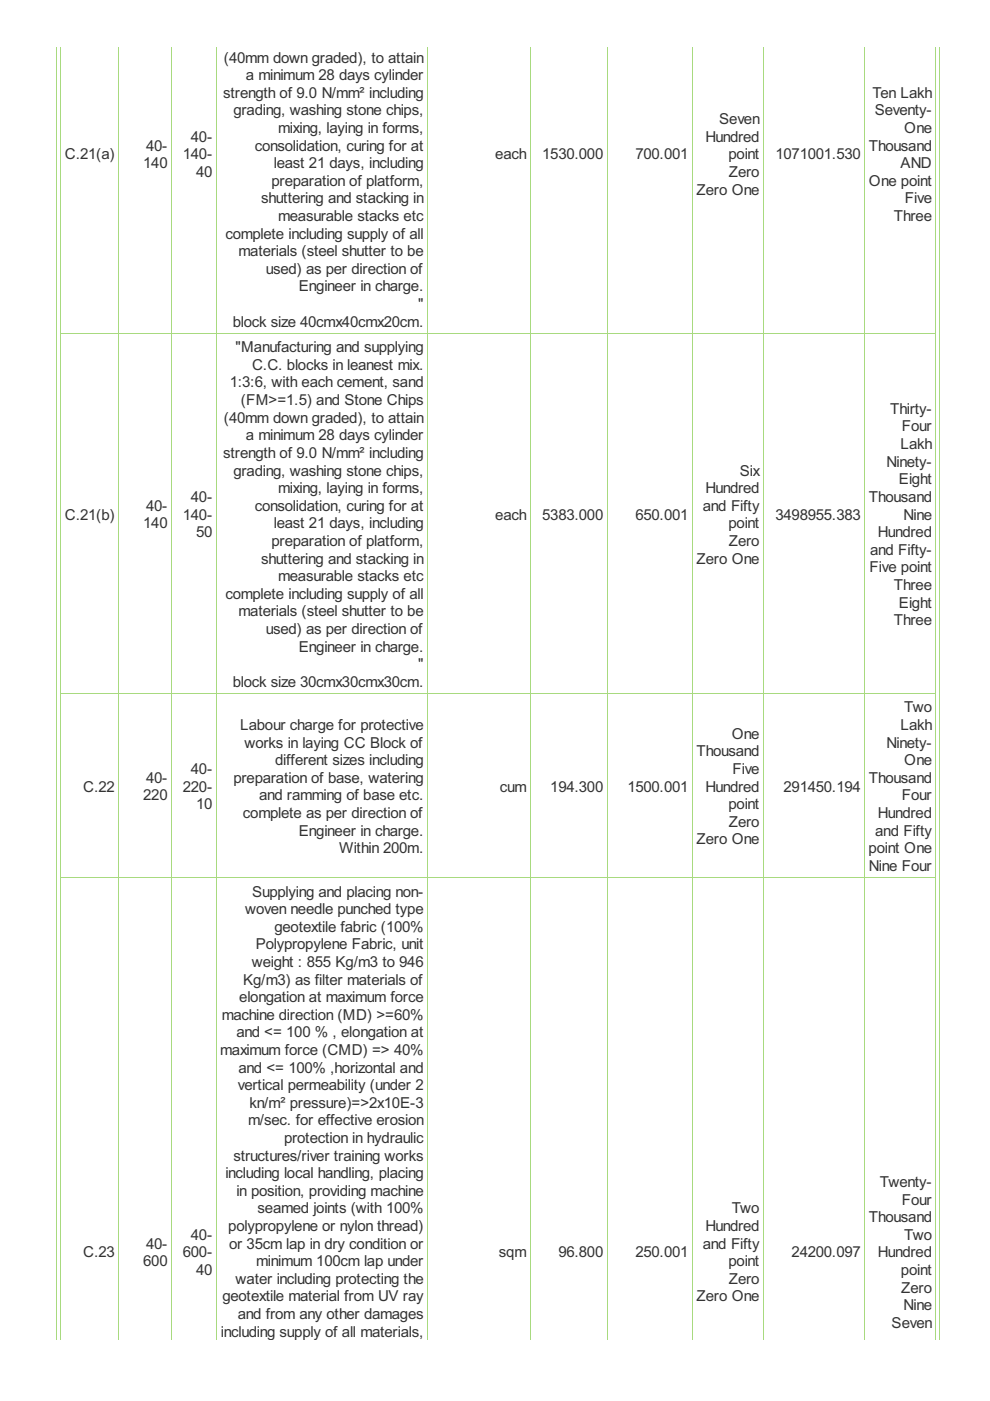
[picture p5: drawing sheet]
<svg xmlns="http://www.w3.org/2000/svg" width="210mm" height="297mm" viewBox="0 0 210 297" stroke-linecap="round" stroke-linejoin="round" font-family="sans-serif">
<defs><g id="words">
<g font-size="3.6" fill="#333">
<text x="47.5" y="13.3">(40mm down graded), to attain</text>
<text x="52.1" y="17">a minimum 28 days cylinder</text>
<text x="47.3" y="20.7">strength of 9.0 N/mm² including</text>
<text x="185" y="20.7">Ten Lakh</text>
<text x="49.5" y="24.5">grading, washing stone chips,</text>
<text x="59" y="28.2">mixing, laying in forms,</text>
<text x="152.5" y="26.3">Seven</text>
<text x="185.5" y="24.5">Seventy-</text>
<text x="191.7" y="28.2">One</text>
<text x="13.8" y="33.8">C.21(a)</text>
<text x="30.4" y="35.7">140</text>
<text x="31" y="31.9">40-</text>
<text x="38.8" y="33.8">140-</text>
<text x="40.5" y="30.1">40-</text>
<text x="54" y="31.9">consolidation, curing for at</text>
<text x="58" y="35.7">least 21 days, including</text>
<text x="105" y="33.8">each</text>
<text x="115" y="33.8">1530.000</text>
<text x="134.7" y="33.8">700.001</text>
<text x="149.5" y="30.1">Hundred</text>
<text x="154.5" y="33.8">point</text>
<text x="164.4" y="33.8">1071001.530</text>
<text x="184.2" y="31.9">Thousand</text>
<text x="190.9" y="35.7">AND</text>
<text x="41.6" y="37.5">40</text>
<text x="57.6" y="39.4">preparation of platform,</text>
<text x="147.7" y="41.3">Zero One</text>
<text x="154.5" y="37.5">Zero</text>
<text x="184.2" y="39.4">One point</text>
<text x="55.4" y="43.1">shuttering and stacking in</text>
<text x="59" y="46.8">measurable stacks etc</text>
<text x="189.5" y="46.8">Three</text>
<text x="191.9" y="43.1">Five</text>
<text x="47.8" y="50.6">complete including supply of all</text>
<text x="50.6" y="54.3">materials (steel shutter to be</text>
<text x="56.3" y="58">used) as per direction of</text>
<text x="63.4" y="61.8">Engineer in charge.</text>
<text x="88.7" y="65.5">&quot;</text>
<text x="49.3" y="69.2">block size 40cmx40cmx20cm.</text>
<text x="50" y="74.7">&quot;Manufacturing and supplying</text>
<text x="48.7" y="82.2">1:3:6, with each cement, sand</text>
<text x="53.4" y="78.4">C.C. blocks in leanest mix.</text>
<text x="47.5" y="89.6">(40mm down graded), to attain</text>
<text x="51" y="85.9">(FM&gt;=1.5) and Stone Chips</text>
<text x="188.7" y="87.8">Thirty-</text>
<text x="52.1" y="93.4">a minimum 28 days cylinder</text>
<text x="190.9" y="95.2">Lakh</text>
<text x="191.2" y="91.5">Four</text>
<text x="47.3" y="97.1">strength of 9.0 N/mm² including</text>
<text x="49.5" y="100.8">grading, washing stone chips,</text>
<text x="156.9" y="100.8">Six</text>
<text x="188" y="98.9">Ninety-</text>
<text x="40.5" y="106.4">40-</text>
<text x="59" y="104.5">mixing, laying in forms,</text>
<text x="149.5" y="104.5">Hundred</text>
<text x="184.2" y="106.4">Thousand</text>
<text x="190.6" y="102.7">Eight</text>
<text x="13.8" y="110.1">C.21(b)</text>
<text x="30.4" y="112">140</text>
<text x="31" y="108.3">40-</text>
<text x="38.8" y="110.1">140-</text>
<text x="41.6" y="113.9">50</text>
<text x="54" y="108.3">consolidation, curing for at</text>
<text x="58" y="112">least 21 days, including</text>
<text x="105" y="110.1">each</text>
<text x="115" y="110.1">5383.000</text>
<text x="134.7" y="110.1">650.001</text>
<text x="149" y="108.3">and Fifty</text>
<text x="154.5" y="112">point</text>
<text x="164.4" y="110.1">3498955.383</text>
<text x="186.1" y="113.9">Hundred</text>
<text x="191.5" y="110.1">Nine</text>
<text x="55.4" y="119.5">shuttering and stacking in</text>
<text x="57.6" y="115.7">preparation of platform,</text>
<text x="147.7" y="119.5">Zero One</text>
<text x="154.5" y="115.7">Zero</text>
<text x="184.5" y="117.6">and Fifty-</text>
<text x="59" y="123.2">measurable stacks etc</text>
<text x="184.4" y="121.3">Five point</text>
<text x="189.5" y="125.1">Three</text>
<text x="47.8" y="126.9">complete including supply of all</text>
<text x="50.6" y="130.7">materials (steel shutter to be</text>
<text x="190.6" y="128.8">Eight</text>
<text x="56.3" y="134.4">used) as per direction of</text>
<text x="189.5" y="132.5">Three</text>
<text x="63.4" y="138.1">Engineer in charge.</text>
<text x="88.7" y="141.9">&quot;</text>
<text x="49.3" y="145.6">block size 30cmx30cmx30cm.</text>
<text x="50.9" y="154.8">Labour charge for protective</text>
<text x="190.9" y="154.8">Lakh</text>
<text x="191.7" y="151">Two</text>
<text x="51.8" y="158.5">works in laying CC Block of</text>
<text x="147.7" y="160.4">Thousand</text>
<text x="155.1" y="156.6">One</text>
<text x="188" y="158.5">Ninety-</text>
<text x="17.7" y="167.8">C.22</text>
<text x="31" y="166">40-</text>
<text x="38.8" y="167.8">220-</text>
<text x="40.5" y="164.1">40-</text>
<text x="49.5" y="166">preparation of base, watering</text>
<text x="58.4" y="162.2">different sizes including</text>
<text x="105.9" y="167.8">cum</text>
<text x="116.7" y="167.8">194.300</text>
<text x="133" y="167.8">1500.001</text>
<text x="149.5" y="167.8">Hundred</text>
<text x="155.3" y="164.1">Five</text>
<text x="166.1" y="167.8">291450.194</text>
<text x="184.2" y="166">Thousand</text>
<text x="191.7" y="162.2">One</text>
<text x="30.4" y="169.7">220</text>
<text x="41.6" y="171.6">10</text>
<text x="51.5" y="173.4">complete as per direction of</text>
<text x="54.9" y="169.7">and ramming of base etc.</text>
<text x="154.5" y="171.6">point</text>
<text x="186.1" y="173.4">Hundred</text>
<text x="191.2" y="169.7">Four</text>
<text x="63.4" y="177.2">Engineer in charge.</text>
<text x="147.7" y="179">Zero One</text>
<text x="154.5" y="175.3">Zero</text>
<text x="185.6" y="177.2">and Fifty</text>
<text x="71.9" y="180.9">Within 200m.</text>
<text x="184.2" y="180.9">point One</text>
<text x="184.2" y="184.6">Nine Four</text>
<text x="53.4" y="190.1">Supplying and placing non-</text>
<text x="52" y="193.8">woven needle punched type</text>
<text x="58.2" y="197.6">geotextile fabric (100%</text>
<text x="54.2" y="201.3">Polypropylene Fabric, unit</text>
<text x="51.6" y="208.7">Kg/m3) as filter materials of</text>
<text x="53.4" y="205">weight : 855 Kg/m3 to 946</text>
<text x="50.7" y="212.5">elongation at maximum force</text>
<text x="47" y="216.2">machine direction (MD) &gt;=60%</text>
<text x="50.1" y="219.9">and &lt;= 100 % , elongation at</text>
<text x="46.7" y="223.7">maximum force (CMD) =&gt; 40%</text>
<text x="50.6" y="227.4">and &lt;= 100% ,horizontal and</text>
<text x="50.4" y="231.1">vertical permeability (under 2</text>
<text x="52.6" y="238.6">m/sec. for effective erosion</text>
<text x="52.9" y="234.9">kn/m² pressure)=&gt;2x10E-3</text>
<text x="60.2" y="242.3">protection in hydraulic</text>
<text x="47.8" y="249.8">including local handling, placing</text>
<text x="49.5" y="246.1">structures/river training works</text>
<text x="186.6" y="251.7">Twenty-</text>
<text x="50.1" y="253.5">in position, providing machine</text>
<text x="54.6" y="257.3">seamed joints (with 100%</text>
<text x="155.1" y="257.3">Two</text>
<text x="191.2" y="255.4">Four</text>
<text x="40.5" y="262.9">40-</text>
<text x="48.4" y="261">polypropylene or nylon thread)</text>
<text x="149.5" y="261">Hundred</text>
<text x="184.2" y="259.1">Thousand</text>
<text x="191.7" y="262.9">Two</text>
<text x="17.7" y="266.6">C.23</text>
<text x="30.4" y="268.5">600</text>
<text x="31" y="264.7">40-</text>
<text x="38.8" y="266.6">600-</text>
<text x="48.6" y="264.7">or 35cm lap in dry condition or</text>
<text x="54.3" y="268.5">minimum 100cm lap under</text>
<text x="105.8" y="266.6">sqm</text>
<text x="118.4" y="266.6">96.800</text>
<text x="134.7" y="266.6">250.001</text>
<text x="149" y="264.7">and Fifty</text>
<text x="154.5" y="268.5">point</text>
<text x="167.8" y="266.6">24200.097</text>
<text x="186.1" y="266.6">Hundred</text>
<text x="41.6" y="270.3">40</text>
<text x="47.2" y="275.9">geotextile material from UV ray</text>
<text x="50" y="272.2">water including protecting the</text>
<text x="147.7" y="275.9">Zero One</text>
<text x="154.5" y="272.2">Zero</text>
<text x="191" y="270.3">point</text>
<text x="191.1" y="274.1">Zero</text>
<text x="50.4" y="279.7">and from any other damages</text>
<text x="189.1" y="281.5">Seven</text>
<text x="191.5" y="277.8">Nine</text>
<text x="46.8" y="283.4">including supply of all materials,</text>
</g>
</g></defs>
<g fill="none" stroke="#a8da7f" stroke-width=".21">
<path d="M11.9 9.9v274.2M12.9 9.9v274.2M25.2 9.9v274.2M36.4 9.9v274.2M45.8 9.9v274.2M90.6 9.9v274.2M112.4 9.9v274.2M128.7 9.9v274.2M146.8 9.9v274.2M161.9 9.9v274.2M183.3 9.9v274.2M198.4 9.9v274.2"/>
<path d="M199.2 9.9v274.2M12.8 70.7h185.7M12.8 147.1h185.7M12.8 186.1h185.7"/>
</g>
<use href="#words"/>
</svg>
